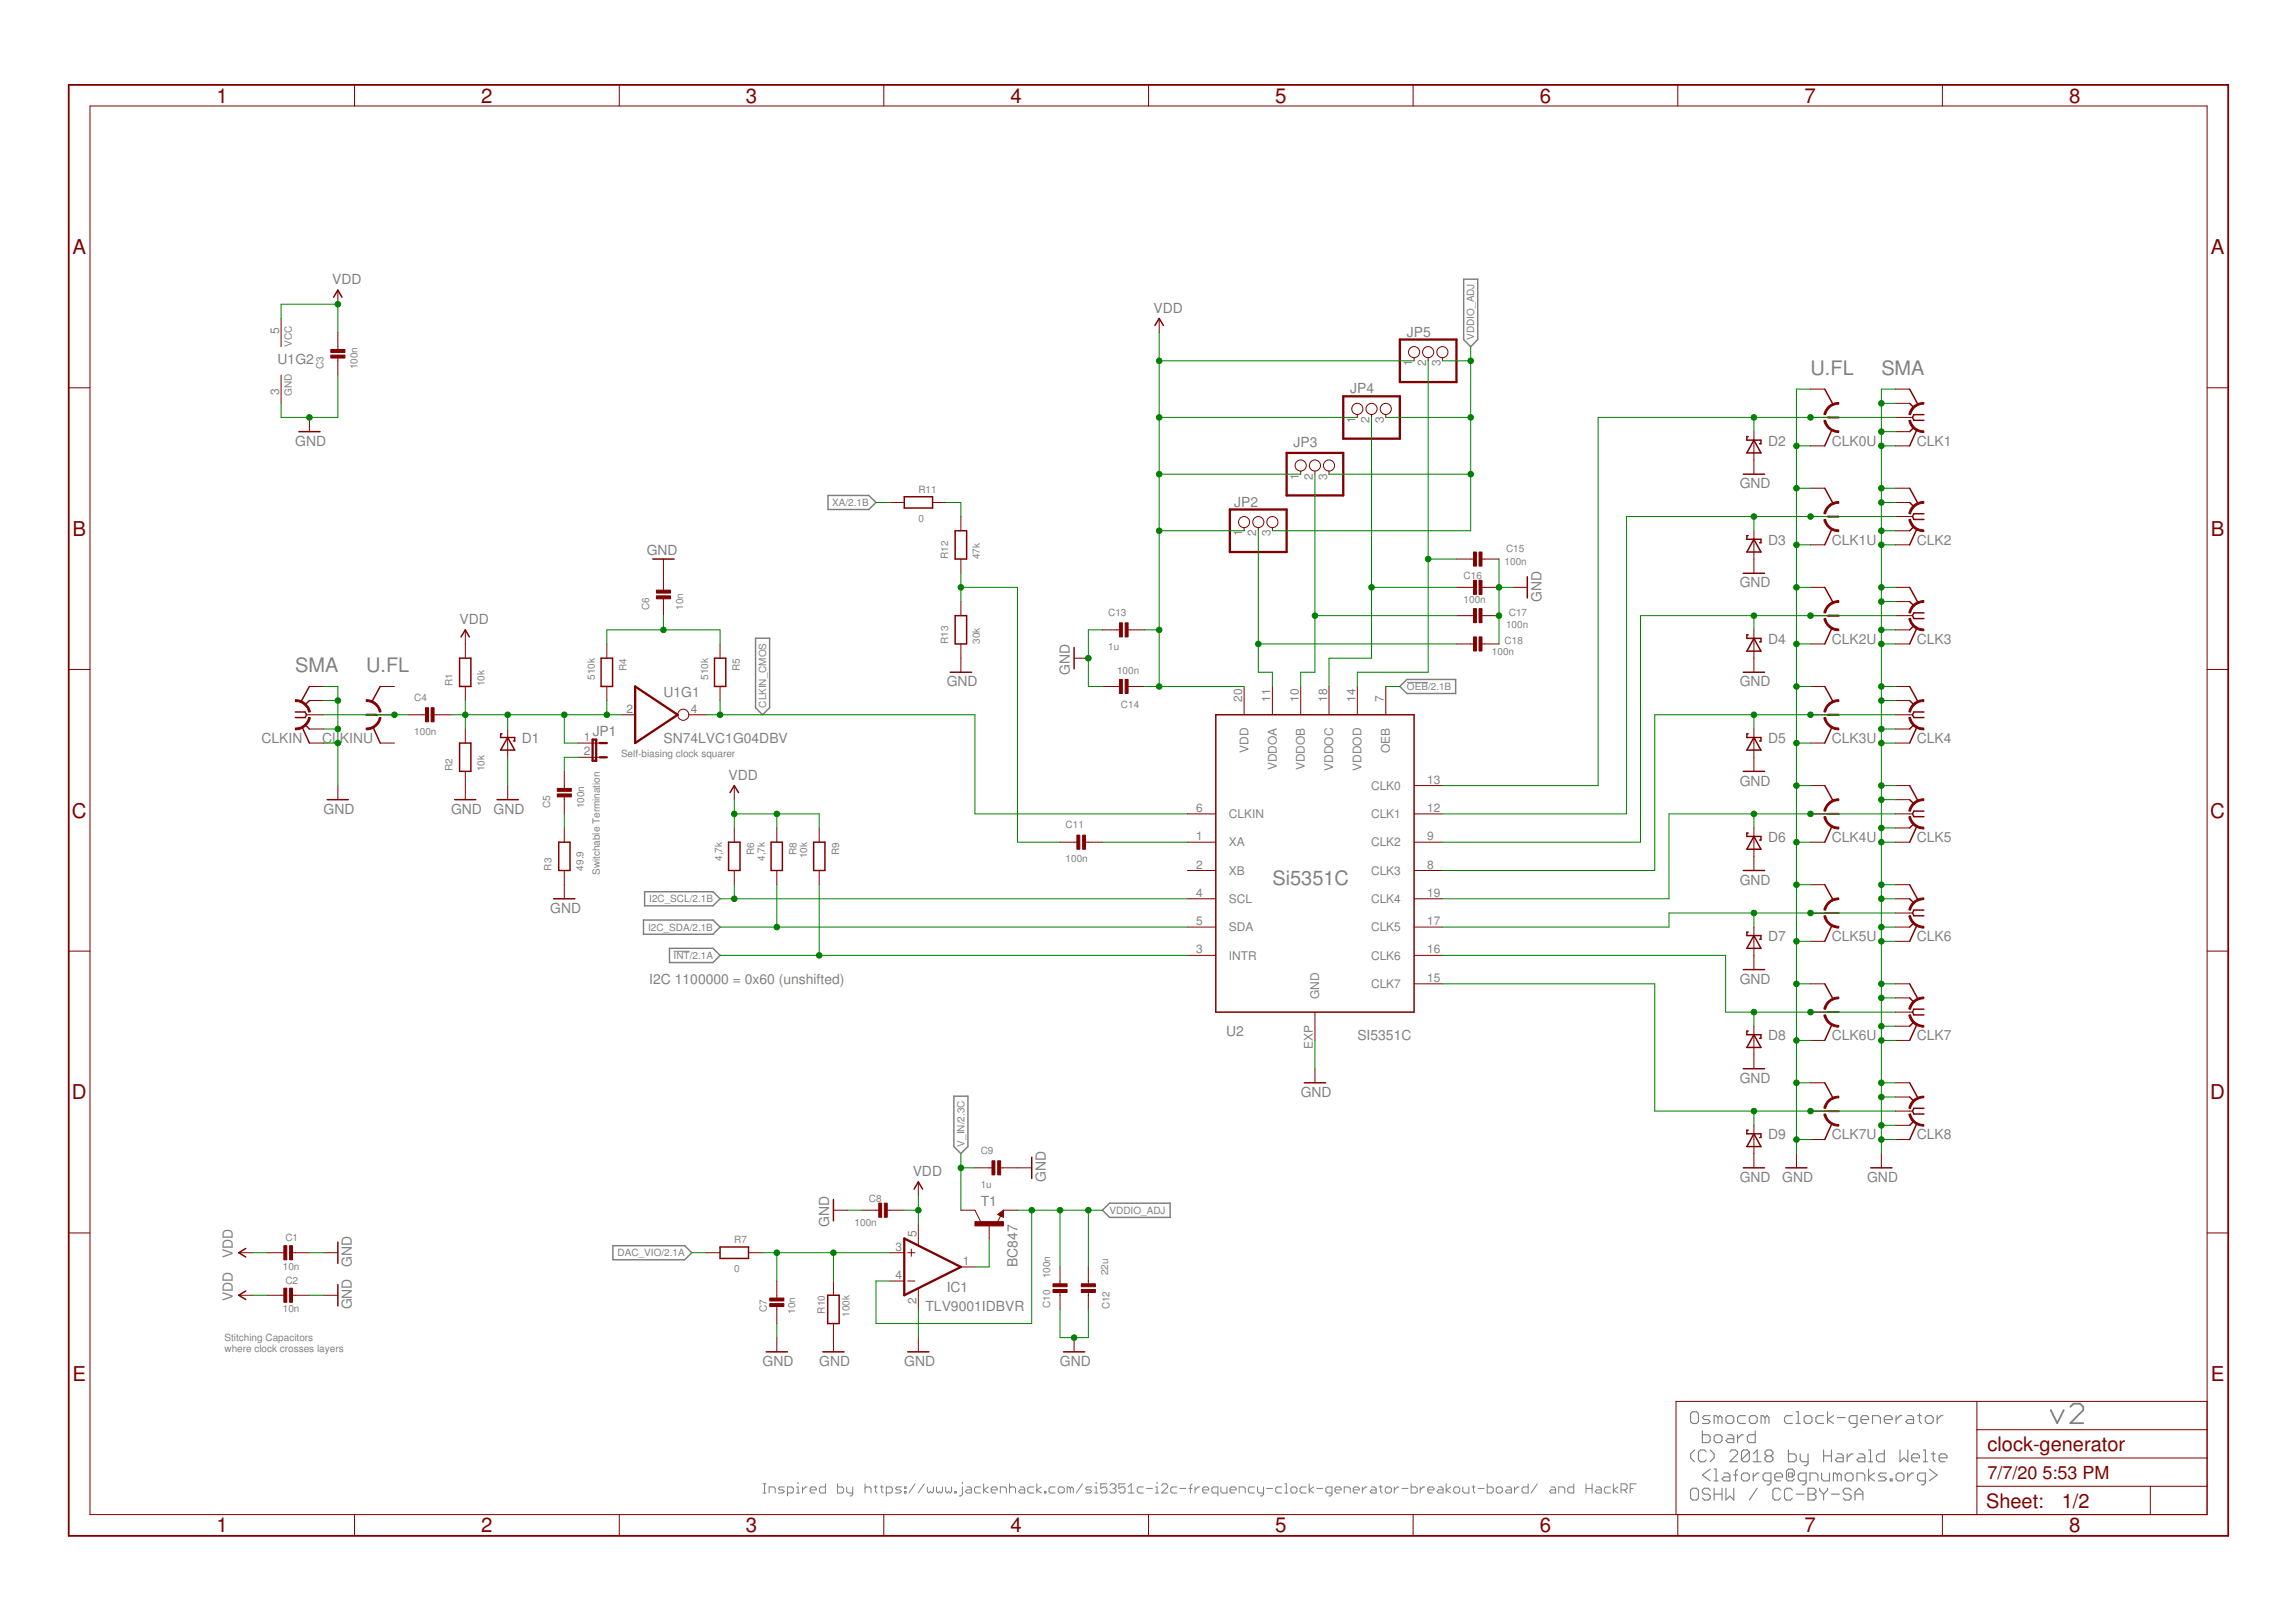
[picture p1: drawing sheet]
<svg xmlns="http://www.w3.org/2000/svg" width="297mm" height="210mm" viewBox="0 0 297 210" stroke-linecap="round" stroke-linejoin="round" font-family="sans-serif">
<defs><g id="words">
<g font-size="2.6" fill="#800000">
<text x="28" y="13.3">1</text>
<text x="62.3" y="13.3">2</text>
<text x="96.5" y="13.3">3</text>
<text x="130.7" y="13.3">4</text>
<text x="165" y="13.3">5</text>
<text x="199.2" y="13.3">6</text>
<text x="233.4" y="13.3">7</text>
<text x="267.7" y="13.3">8</text>
<text x="9.4" y="32.9">A</text>
<text x="286" y="32.9">A</text>
<text x="9.4" y="69.3">B</text>
<text x="286" y="69.3">B</text>
<text x="9.3" y="105.8">C</text>
<text x="286" y="105.8">C</text>
<text x="9.3" y="142.3">D</text>
<text x="286" y="142.3">D</text>
<text x="9.4" y="178.7">E</text>
<text x="286" y="178.7">E</text>
<text x="257.1" y="187.8">clock-generator</text>
<text x="257" y="195.2">Sheet:</text>
<text x="266.8" y="195.1">1/2</text>
<text x="28" y="198.3">1</text>
<text x="62.3" y="198.3">2</text>
<text x="96.5" y="198.3">3</text>
<text x="130.7" y="198.3">4</text>
<text x="165" y="198.3">5</text>
<text x="199.2" y="198.3">6</text>
<text x="233.4" y="198.3">7</text>
<text x="267.7" y="198.3">8</text>
</g>
<g font-size="2.6" fill="#808080">
<text x="234.2" y="48.5">U.FL</text>
<text x="243.4" y="48.5">SMA</text>
<text x="38.2" y="87">SMA</text>
<text x="47.4" y="87">U.FL</text>
<text x="164.6" y="114.5">Si5351C</text>
</g>
<g font-size="2.3" fill="#800000">
<text x="257.1" y="191.4">7/7/20</text>
<text x="264.3" y="191.4">5:53 PM</text>
</g>
<g font-size="1.8" fill="#808080">
<text x="43" y="36.8">VDD</text>
<text x="149.2" y="40.5">VDD</text>
<text x="35.9" y="47.2">U1G2</text>
<text x="182" y="43.6">JP5</text>
<text x="174.7" y="50.9">JP4</text>
<text x="38.2" y="57.7">GND</text>
<text x="167.4" y="57.9">JP3</text>
<text x="228.7" y="57.7">D2</text>
<text x="237" y="57.7">CLK0U</text>
<text x="248" y="57.7">CLK1</text>
<text x="159.7" y="65.6">JP2</text>
<text x="225.1" y="63.2">GND</text>
<text x="83.7" y="71.8">GND</text>
<text x="228.7" y="70.5">D3</text>
<text x="237" y="70.5">CLK1U</text>
<text x="248" y="70.5">CLK2</text>
<text x="199.4" y="77.8" transform="rotate(-90 199.4 77.8)">GND</text>
<text x="225.1" y="76">GND</text>
<text x="59.5" y="80.8">VDD</text>
<text x="228.7" y="83.3">D4</text>
<text x="237" y="83.3">CLK2U</text>
<text x="248" y="83.3">CLK3</text>
<text x="122.5" y="88.8">GND</text>
<text x="138.4" y="87.3" transform="rotate(-90 138.4 87.3)">GND</text>
<text x="225.1" y="88.8">GND</text>
<text x="76.7" y="95.2">JP1</text>
<text x="85.8" y="90.2">U1G1</text>
<text x="33.8" y="96.2">CLKIN</text>
<text x="41.7" y="96.2">CL</text>
<text x="44" y="96.2">KINU</text>
<text x="67.5" y="96.2">D1</text>
<text x="85.8" y="96.2">SN74LVC1G04DBV</text>
<text x="94.3" y="100.9">VDD</text>
<text x="225.1" y="101.7">GND</text>
<text x="228.7" y="96.2">D5</text>
<text x="237" y="96.2">CLK3U</text>
<text x="248" y="96.2">CLK4</text>
<text x="41.9" y="105.3">GND</text>
<text x="58.4" y="105.3">GND</text>
<text x="63.9" y="105.3">GND</text>
<text x="228.7" y="109">D6</text>
<text x="237" y="109">CLK4U</text>
<text x="248" y="109">CLK5</text>
<text x="71.2" y="118.1">GND</text>
<text x="225.1" y="114.5">GND</text>
<text x="228.7" y="121.8">D7</text>
<text x="237" y="121.8">CLK5U</text>
<text x="248" y="121.8">CLK6</text>
<text x="84" y="127.3">I2C 1100000 = 0x60 (unshifted)</text>
<text x="225.1" y="127.3">GND</text>
<text x="158.6" y="134.1">U2</text>
<text x="175.6" y="134.6">SI5351C</text>
<text x="228.7" y="134.6">D8</text>
<text x="237" y="134.6">CLK6U</text>
<text x="248" y="134.6">CLK7</text>
<text x="168.3" y="142">GND</text>
<text x="225.1" y="140.1">GND</text>
<text x="228.7" y="147.5">D9</text>
<text x="237" y="147.5">CLK7U</text>
<text x="248" y="147.5">CLK8</text>
<text x="118.1" y="152.2">VDD</text>
<text x="135.3" y="153" transform="rotate(-90 135.3 153)">GND</text>
<text x="225.1" y="153">GND</text>
<text x="230.6" y="153">GND</text>
<text x="241.6" y="153">GND</text>
<text x="107.3" y="158.8" transform="rotate(-90 107.3 158.8)">GND</text>
<text x="126.9" y="156.1">T1</text>
<text x="30.1" y="162.8" transform="rotate(-90 30.1 162.8)">VDD</text>
<text x="45.5" y="163.9" transform="rotate(-90 45.5 163.9)">GND</text>
<text x="122.5" y="167.2">IC1</text>
<text x="131.6" y="163.9" transform="rotate(-90 131.6 163.9)">BC847</text>
<text x="30.1" y="168.3" transform="rotate(-90 30.1 168.3)">VDD</text>
<text x="45.5" y="169.4" transform="rotate(-90 45.5 169.4)">GND</text>
<text x="119.7" y="169.6">TLV9001IDBVR</text>
<text x="98.7" y="176.8">GND</text>
<text x="106" y="176.8">GND</text>
<text x="117" y="176.8">GND</text>
<text x="137.1" y="176.8">GND</text>
</g>
<g font-size="1.5" fill="#808080">
<text x="36.1" y="43.2" transform="rotate(-90 36.1 43.2)">5</text>
<text x="182.7" y="47.4" transform="rotate(-90 182.7 47.4)">1</text>
<text x="184.5" y="47.4" transform="rotate(-90 184.5 47.4)">2</text>
<text x="186.3" y="47.4" transform="rotate(-90 186.3 47.4)">3</text>
<text x="36.1" y="51.1" transform="rotate(-90 36.1 51.1)">3</text>
<text x="175.4" y="54.7" transform="rotate(-90 175.4 54.7)">1</text>
<text x="177.2" y="54.7" transform="rotate(-90 177.2 54.7)">2</text>
<text x="179" y="54.7" transform="rotate(-90 179 54.7)">3</text>
<text x="168" y="62.1" transform="rotate(-90 168 62.1)">1</text>
<text x="169.9" y="62.1" transform="rotate(-90 169.9 62.1)">2</text>
<text x="171.7" y="62.1" transform="rotate(-90 171.7 62.1)">3</text>
<text x="160.7" y="69.4" transform="rotate(-90 160.7 69.4)">1</text>
<text x="162.5" y="69.4" transform="rotate(-90 162.5 69.4)">2</text>
<text x="164.4" y="69.4" transform="rotate(-90 164.4 69.4)">3</text>
<text x="75.6" y="95.9">1</text>
<text x="81" y="92.2">2</text>
<text x="89.4" y="92.2">4</text>
<text x="160.7" y="90.8" transform="rotate(-90 160.7 90.8)">20</text>
<text x="164.4" y="90.8" transform="rotate(-90 164.4 90.8)">11</text>
<text x="168" y="90.8" transform="rotate(-90 168 90.8)">10</text>
<text x="171.7" y="90.8" transform="rotate(-90 171.7 90.8)">18</text>
<text x="175.4" y="90.8" transform="rotate(-90 175.4 90.8)">14</text>
<text x="179" y="90.8" transform="rotate(-90 179 90.8)">7</text>
<text x="75.6" y="97.7">2</text>
<text x="161.5" y="97.4" transform="rotate(-90 161.5 97.4)">VDD</text>
<text x="165.2" y="99.7" transform="rotate(-90 165.2 99.7)">VDDOA</text>
<text x="168.8" y="99.7" transform="rotate(-90 168.8 99.7)">VDDOB</text>
<text x="172.5" y="99.8" transform="rotate(-90 172.5 99.8)">VDDOC</text>
<text x="176.2" y="99.8" transform="rotate(-90 176.2 99.8)">VDDOD</text>
<text x="179.8" y="97.4" transform="rotate(-90 179.8 97.4)">OEB</text>
<text x="184.6" y="101.4">13</text>
<text x="154.7" y="105.1">6</text>
<text x="159" y="105.9">CLKIN</text>
<text x="177.4" y="102.2">CLK0</text>
<text x="177.4" y="105.9">CLK1</text>
<text x="184.6" y="105.1">12</text>
<text x="154.7" y="108.7">1</text>
<text x="154.7" y="112.4">2</text>
<text x="159" y="109.5">XA</text>
<text x="159" y="113.2">XB</text>
<text x="177.4" y="109.5">CLK2</text>
<text x="177.4" y="113.2">CLK3</text>
<text x="184.6" y="108.7">9</text>
<text x="184.6" y="112.4">8</text>
<text x="154.7" y="116.1">4</text>
<text x="154.7" y="119.7">5</text>
<text x="159" y="116.9">SCL</text>
<text x="177.4" y="116.9">CLK4</text>
<text x="184.6" y="116.1">19</text>
<text x="184.6" y="119.7">17</text>
<text x="154.7" y="123.4">3</text>
<text x="159" y="124.2">INTR</text>
<text x="159" y="120.5">SDA</text>
<text x="177.4" y="120.5">CLK5</text>
<text x="177.4" y="124.2">CLK6</text>
<text x="184.6" y="123.4">16</text>
<text x="170.7" y="129.3" transform="rotate(-90 170.7 129.3)">GND</text>
<text x="177.4" y="127.9">CLK7</text>
<text x="184.6" y="127.1">15</text>
<text x="169.9" y="135.7" transform="rotate(-90 169.9 135.7)">EXP</text>
<text x="115.9" y="161.9">3</text>
<text x="118.6" y="160" transform="rotate(-90 118.6 160)">5</text>
<text x="115.9" y="165.5">4</text>
<text x="124.6" y="163.7">1</text>
<text x="118.6" y="168.7" transform="rotate(-90 118.6 168.7)">2</text>
</g>
<g font-size="1.3" fill="#808080">
<text x="37.7" y="44.9" transform="rotate(-90 37.7 44.9)">VCC</text>
<text x="41.9" y="47.8" transform="rotate(-90 41.9 47.8)">C3</text>
<text x="46.3" y="47.8" transform="rotate(-90 46.3 47.8)">100n</text>
<text x="190.7" y="44" transform="rotate(-90 190.7 44)">VDDIO_ADJ</text>
<text x="37.7" y="51.3" transform="rotate(-90 37.7 51.3)">GND</text>
<text x="107.7" y="65.5">XA/2.1B</text>
<text x="118.8" y="63.7">R11</text>
<text x="118.8" y="67.5">0</text>
<text x="194.8" y="71.4">C15</text>
<text x="122.7" y="72.3" transform="rotate(-90 122.7 72.3)">R12</text>
<text x="126.8" y="72.3" transform="rotate(-90 126.8 72.3)">47k</text>
<text x="189.3" y="74.9">C16</text>
<text x="194.7" y="73.1">100n</text>
<text x="84" y="78.9" transform="rotate(-90 84 78.9)">C6</text>
<text x="88.4" y="78.9" transform="rotate(-90 88.4 78.9)">10n</text>
<text x="122.7" y="83.3" transform="rotate(-90 122.7 83.3)">R13</text>
<text x="126.8" y="83.3" transform="rotate(-90 126.8 83.3)">30k</text>
<text x="143.4" y="79.7">C13</text>
<text x="189.3" y="78">100n</text>
<text x="194.7" y="83.3">C18</text>
<text x="194.8" y="81.3">100n</text>
<text x="195.2" y="79.7">C17</text>
<text x="58.5" y="88.8" transform="rotate(-90 58.5 88.8)">R1</text>
<text x="62.7" y="88.8" transform="rotate(-90 62.7 88.8)">10k</text>
<text x="76.9" y="88" transform="rotate(-90 76.9 88)">510k</text>
<text x="81.1" y="86.8" transform="rotate(-90 81.1 86.8)">R4</text>
<text x="91.6" y="88" transform="rotate(-90 91.6 88)">510k</text>
<text x="95.7" y="86.8" transform="rotate(-90 95.7 86.8)">R5</text>
<text x="143.4" y="84.1">1u</text>
<text x="144.5" y="87.2">100n</text>
<text x="182" y="89.3">OEB/2.1B</text>
<text x="193" y="84.8">100n</text>
<text x="53.6" y="95.1">100n</text>
<text x="53.6" y="90.7">C4</text>
<text x="99.1" y="91.6" transform="rotate(-90 99.1 91.6)">CLKIN_CMOS</text>
<text x="145" y="91.6">C14</text>
<text x="58.5" y="99.8" transform="rotate(-90 58.5 99.8)">R2</text>
<text x="62.7" y="99.8" transform="rotate(-90 62.7 99.8)">10k</text>
<text x="80.3" y="98">Self-biasing clock squarer</text>
<text x="71.2" y="104.6" transform="rotate(-90 71.2 104.6)">C5</text>
<text x="75.6" y="104.6" transform="rotate(-90 75.6 104.6)">100n</text>
<text x="137.9" y="107.2">C11</text>
<text x="71.4" y="112.7" transform="rotate(-90 71.4 112.7)">R3</text>
<text x="75.5" y="112.7" transform="rotate(-90 75.5 112.7)">49.9</text>
<text x="77.6" y="113.2" transform="rotate(-90 77.6 113.2)">Switchable Termination</text>
<text x="93.4" y="111.4" transform="rotate(-90 93.4 111.4)">4,7k</text>
<text x="97.6" y="110.6" transform="rotate(-90 97.6 110.6)">R6</text>
<text x="98.9" y="111.4" transform="rotate(-90 98.9 111.4)">4,7k</text>
<text x="103.1" y="110.6" transform="rotate(-90 103.1 110.6)">R8</text>
<text x="104.4" y="111.1" transform="rotate(-90 104.4 111.1)">10k</text>
<text x="108.5" y="110.6" transform="rotate(-90 108.5 110.6)">R9</text>
<text x="137.9" y="111.6">100n</text>
<text x="84" y="116.8">I2C_SCL/2.1B</text>
<text x="83.8" y="120.4">I2C_SDA/2.1B</text>
<text x="87.1" y="124.1">INT/2.1A</text>
<text x="124.8" y="148.4" transform="rotate(-90 124.8 148.4)">V_IN/2.3C</text>
<text x="126.9" y="149.3">C9</text>
<text x="112.4" y="155.5">C8</text>
<text x="126.9" y="153.7">1u</text>
<text x="36.9" y="160.6">C1</text>
<text x="95" y="160.8">R7</text>
<text x="110.6" y="158.6">100n</text>
<text x="143.5" y="157.1">VDDIO_ADJ</text>
<text x="36.6" y="164.3">10n</text>
<text x="36.9" y="166.1">C2</text>
<text x="79.9" y="162.6">DAC_VIO/2.1A</text>
<text x="95" y="164.6">0</text>
<text x="135.9" y="165.4" transform="rotate(-90 135.9 165.4)">100n</text>
<text x="143.4" y="165" transform="rotate(-90 143.4 165)">22u</text>
<text x="29" y="173.6">Stitching Capacitors</text>
<text x="36.6" y="169.8">10n</text>
<text x="99.2" y="169.8" transform="rotate(-90 99.2 169.8)">C7</text>
<text x="102.9" y="170" transform="rotate(-90 102.9 170)">10n</text>
<text x="106.7" y="170" transform="rotate(-90 106.7 170)">R10</text>
<text x="109.9" y="170.4" transform="rotate(-90 109.9 170.4)">100k</text>
<text x="135.9" y="169.3" transform="rotate(-90 135.9 169.3)">C10</text>
<text x="143.5" y="169.4" transform="rotate(-90 143.5 169.4)">C12</text>
<text x="29" y="174.9">where clock crosses layers</text>
</g>
</g></defs>
<g fill="none" stroke="#808080" stroke-width=".15">
<path d="M218.7 182.9l.3-.2h.5l.2 .2v1.1l-.2 .2h-.5l-.3-.2zM219 192.6h.5l.2 .2v1.1l-.2 .2h-.5l-.3-.2v-1.1zM219.2 187.6l-.5 .6v.5l.5 .5M220.2 185.2v1.5h.8l.3-.3v-.5l-.3-.2h-.8M220.7 187.9l-.2-.3h-.5l-.3 .3v1l.3 .3h.5l.2-.3M221.3 183.2h-.8l-.3 .3 .3 .2h.5l.3 .3-.3 .2h-.8M221.3 187.6l.5 .6v.5l-.5 .5M221.3 192.8l-.3-.2h-.5l-.3 .2v.3l.3 .3h.5l.3 .2v.3l-.3 .2h-.5l-.3-.2M221.3 190.1l-1.1 .8 1.1 .7M221.8 192.6v1.5M221.8 190.1h.2v1.5M221.8 191.6h.5"/>
<path d="M221.8 193.4h1M222 185.7h.5l.3 .2v.5l-.3 .3h-.5l-.2-.3v-.5zM222.3 183.5l-.3-.3h-.2v1M222.3 183.5v.7M222.3 183.5l.2-.3 .3 .3v.7M222.8 192.6v1.5M223 190.6h.5l.3 .3v.7h-.8l-.2-.2 .2-.3h.8M223.3 183.5l.2-.3h.5l.3 .3v.5l-.3 .2h-.5l-.2-.2zM223.3 192.6v1.5l.5-.5 .5 .5v-1.5M223.5 185.7h.5l.3 .2v.8h-.8l-.2-.3 .2-.2h.8M223.8 187.9l.2-.3h.5l.3 .3v.3l-1 1h1M224.3 190.9h.5"/>
<path d="M224.8 185.7v1M224.8 190.1l-.3 .3v1.2M225.3 190.9l.3-.3h.5l.2 .3v.5l-.2 .2h-.5l-.3-.2zM225.6 185.7h-.3l-.5 .5M225.8 183.2h-.8l-.2 .3v.5l.2 .2h.8M226.3 183.5l.3-.3h.5l.2 .3v.5l-.2 .2h-.5l-.3-.2zM226.3 187.9v1l-.2 .3h-.5l-.3-.3M226.3 187.9l-.2-.3h-.5l-.3 .3v1M226.3 187.9l-1 1M226.8 188.2l.5-.6v1.6M226.8 189.2h1M226.8 190.6v1"/>
<path d="M227.1 185.2v1.5h-.8l-.2-.3v-.5l.2-.2h.8M227.3 192.6l-1 1.5M227.6 190.6h-.3l-.5 .5M228.3 183.5l-.2-.3h-.3v1M228.3 183.5v.7M228.3 183.5l.3-.3 .3 .3v.7M228.6 188.4l-.3-.2v-.3l.3-.3h.5l.3 .3v.3l-.3 .2M228.6 188.4l-.3 .3v.2l.3 .3h.5l.3-.3v-.2l-.3-.3M228.6 188.4h.5M229.1 191.6h-.8l-.2-.2v-.5l.2-.3h.8v1.3l-.2 .3h-.3M229.6 191.1h1v-.2l-.2-.3h-.6l-.2 .3v.5l.2 .2h.6M230.4 192.8l-.3-.2h-.5l-.2 .2v1.1l.2 .2h.5l.3-.2"/>
<path d="M231.4 187.6v1.6h.7l.3-.3v-.5l-.3-.2h-.7M231.4 190.6h.5v.5h-.5zM231.9 183.2h-.8l-.2 .3v.5l.2 .2h.8M231.9 192.8l-.3-.2h-.5l-.2 .2v1.1l.2 .2h.5l.3-.2M231.9 191.1l.2-.2v-.5l-.2-.3h-.5l-.3 .3v1l.3 .2h.5l.2-.2M232.4 182.7h.2v1.5M232.4 184.2h.5M232.4 193.4h1M232.9 188.2v.7l.3 .3h.7M233.4 183.5l.3-.3h.5l.2 .3v.5l-.2 .2h-.5l-.3-.2zM233.7 191.6h-.8l-.3-.2v-.5l.3-.3h.8v1.3l-.3 .3h-.2M233.9 192.6h.8l.2 .2v.3l-.2 .3 .2 .2v.3l-.2 .2h-.8z"/>
<path d="M233.9 188.2v1.2l-.2 .3h-.3M233.9 193.4h.8M234.2 191.6v-1h.7l.3 .3v.7M235.4 192.6v.2l.5 .6M235.7 190.6v.8l.2 .2h.8v-1M235.9 183.2h-.7l-.3 .3v.5l.3 .2h.7M235.9 188.4h1M235.9 187.6v1.6M235.9 193.4v.7M236.4 182.7v1.5M236.4 192.6v.2l-.5 .6M236.9 187.6v1.6"/>
<path d="M236.9 193.4h1.1M237.2 183.2l-.8 .5 .8 .5M237.7 183.5h1M237.7 188.2h.5l.3 .2v.8h-.8l-.3-.3 .3-.2h.8M237.7 190.9l-.3-.3h-.2v1M237.7 190.9v.7M237.7 190.9l.3-.3 .2 .3v.7M238.7 190.9l.3-.3h.5l.2 .3v.5l-.2 .2h-.5l-.3-.2zM239 188.2v1M239.5 192.8l-.3-.2h-.5l-.2 .2v.3l.2 .3h.5l.3 .2v.3l-.3 .2h-.5l-.2-.2M239.7 188.2h-.2l-.5 .5M240 193.4h1"/>
<path d="M240 194.1v-1l.5-.5 .5 .5v1M240.2 184.2h-.7l-.3-.2v-.5l.3-.3h.7v1.3l-.2 .2h-.3M240.2 191.6v-1h.8l.3 .3v.7M240.5 188.2h.5l.3 .2v.8h-.8l-.3-.3 .3-.2h.8M240.7 183.7h1v-.2l-.2-.3h-.5l-.3 .3v.5l.3 .2h.5M241.7 190.1v1.5M241.7 187.6h.3v1.6M241.7 189.2h.6M242.3 184.2v-1h.7l.3 .3v.7M242.5 190.6l-.8 .5 .8 .5M243.8 183.7h1v-.2l-.3-.3h-.5l-.2 .3v.5l.2 .2h.5M243.8 187.6v1.6h-.8l-.2-.3v-.5l.2-.2h.8"/>
<path d="M244 190.6h-.7l-.3 .3 .3 .2h.5l.2 .3-.2 .2h-.8M244.5 191.4h.3v.2h-.3zM245.3 183.2v1M245.6 190.6h.5l.2 .3v.5l-.2 .2h-.5l-.3-.2v-.5zM245.8 187.6v1.6l.5-.5 .5 .5v-1.6M246.1 183.2h-.3l-.5 .5M246.8 183.2h.5l.3 .3v.7h-.8l-.3-.2 .3-.3h.8M246.8 190.6v1M247.3 188.7h1v-.3l-.2-.2h-.5l-.3 .2v.5l.3 .3h.5M247.6 190.6h-.3l-.5 .5M248.1 183.2h.5M248.3 182.9v1.1l.3 .2"/>
<path d="M248.8 187.6h.3v1.6M248.8 189.2h.5M249.1 183.5l.2-.3h.6l.2 .3v.5l-.2 .2h-.6l-.2-.2zM249.1 191.6h-.8l-.2-.2v-.5l.2-.3h.8v1.3l-.3 .3h-.2M249.6 190.1l1 .8-1 .7M249.9 188.2h.5M250.1 187.9v1l.3 .3M250.6 183.2v1M250.9 188.7h1v-.3l-.3-.2h-.5l-.2 .2v.5l.2 .3h.5M251.4 183.2h-.3l-.5 .5"/>
</g>
<g fill="none" stroke="#808080" stroke-width=".13">
<path d="M182 88.3h2.7M87.1 123.1h2.1M98.7 193.2h.4M98.7 192h.4M98.9 192v1.2M99.5 193.2v-.8h.6l.2 .2v.6M101.5 192.4h-.6l-.2 .2 .2 .2h.4l.2 .2-.2 .2h-.6M101.9 193.2h.5l.2-.2v-.4l-.2-.2h-.5v1.2M103 193.2h.4M103 192.4h.3v.8M103.3 191.8v.2M103.8 192.4v.8"/>
<path d="M104.4 192.4h-.2l-.4 .4M104.8 192.8h.8v-.2l-.2-.2h-.4l-.2 .2v.4l.2 .2h.4M106.8 192v1.2h-.6l-.2-.2v-.4l.2-.2h.6M108.4 192v1.2h.5l.2-.2v-.4l-.2-.2h-.5M109.5 192.4v.6l.2 .2h.6M110.3 192.4v1l-.2 .2h-.2M111.9 192.6l.2-.2h.4l.2 .2v.6M111.9 192v1.2M113.1 192.4h.4M113.3 192.2v.8l.2 .2M113.9 192.4h.4M114.1 192.2v.8l.2 .2"/>
<path d="M114.7 193.2h.6l.1-.2v-.4l-.1-.2h-.6v1.2M116.6 192.4h-.6l-.2 .2 .2 .2h.4l.2 .2-.2 .2h-.6M117 193h.2v.2h-.2zM117 192.4h.2v.2h-.2zM118.4 192l-.8 1.2M119.6 192l-.8 1.2M120 192.4v.6l.2 .2 .2-.2 .2 .2 .2-.2v-.6M121.2 192.4v.6l.1 .2 .2-.2 .2 .2 .2-.2v-.6M122.3 192.4v.6l.2 .2 .2-.2 .2 .2 .2-.2v-.6M123.5 193h.2v.2h-.2zM124.5 192.4v1l-.2 .2h-.2M124.5 191.8v.2"/>
<path d="M125.1 192.4h.4l.2 .2v.6h-.6l-.2-.2 .2-.2h.6M126.9 192.4h-.6l-.2 .2v.4l.2 .2h.6M127.3 192v1.2M127.8 192.4l-.5 .4 .5 .4M128.2 192.8h.8v-.2l-.2-.2h-.4l-.2 .2v.4l.2 .2h.4M129.4 193.2v-.8h.6l.2 .2v.6M130.6 192.6l.2-.2h.4l.2 .2v.6M130.6 192v1.2M132 192.4h.4l.2 .2v.6h-.6l-.2-.2 .2-.2h.6M133.8 192.4h-.6l-.2 .2v.4l.2 .2h.6M134.1 192v1.2M134.7 192.4l-.6 .4 .6 .4"/>
<path d="M135.1 193h.2v.2h-.2zM136.5 192.4h-.6l-.2 .2v.4l.2 .2h.6M136.9 192.6l.2-.2h.4l.2 .2v.4l-.2 .2h-.4l-.2-.2zM138.5 192.6l-.2-.2h-.2v.8M138.5 192.6v.6M138.5 192.6l.2-.2 .2 .2v.6M140 192l-.7 1.2M141.2 192.4h-.6l-.2 .2 .2 .2h.4l.2 .2-.2 .2h-.6M141.6 193.2h.4M141.6 192.4h.2v.8M141.8 191.8v.2M143.2 192h-.8v.6l.4-.2h.2l.2 .2v.4l-.2 .2h-.4l-.2-.2"/>
<path d="M143.6 192.2l.2-.2h.4l.2 .2v.2l-.2 .2M144 192.6h.2M144.2 192.6l.2 .2v.2l-.2 .2h-.4l-.2-.2M145.5 192h-.7v.6l.4-.2h.2l.1 .2v.4l-.1 .2h-.4l-.2-.2M145.9 193.2h.8M145.9 192.4l.4-.4v1.2M147.9 192.4h-.6l-.2 .2v.4l.2 .2h.6M148.3 192.6h.8M149.5 193.2h.4M149.5 192.4h.2v.8M149.7 191.8v.2M150.3 192.2l.2-.2h.4l.2 .2v.2l-.8 .8h.8"/>
<path d="M152.3 192.4h-.6l-.2 .2v.4l.2 .2h.6M152.6 192.6h.8M153.8 192.6h.4M154.2 192l-.2 .2v1M154.6 192.4v.8M155.2 192.4h-.2l-.4 .4M155.6 192.8h.8v-.2l-.2-.2h-.4l-.2 .2v.4l.2 .2h.4M157.6 193.2h-.6l-.2-.2v-.4l.2-.2h.6v1.2M157.9 192.4v.6l.3 .2h.5v-.8M159.1 192.8h.8v-.2l-.2-.2h-.4l-.2 .2v.4l.2 .2h.4M160.3 193.2v-.8h.6l.2 .2v.6M162.3 192.4h-.6l-.2 .2v.4l.2 .2h.6"/>
<path d="M162.7 192.4v.6l.2 .2h.6M163.5 192.4v1l-.2 .2h-.2M163.9 192.6h.7M165.8 192.4h-.6l-.2 .2v.4l.2 .2h.6M166.2 193.2h.4M166.2 192h.2v1.2M167 192.6l.2-.2h.4l.2 .2v.4l-.2 .2h-.4l-.2-.2zM169 192.4h-.6l-.2 .2v.4l.2 .2h.6M169.4 192v1.2M169.9 192.4l-.5 .4 .5 .4M170.3 192.6h.8M172.3 193.2h-.6l-.2-.2v-.4l.2-.2h.6v1l-.2 .2h-.2"/>
<path d="M172.7 192.8h.8v-.2l-.2-.2h-.4l-.2 .2v.4l.2 .2h.4M173.9 193.2v-.8h.6l.2 .2v.6M175.1 192.8h.8v-.2l-.2-.2h-.4l-.2 .2v.4l.2 .2h.4M176.3 192.4v.8M176.8 192.4h-.1l-.4 .4M177.4 192.4h.4l.2 .2v.6h-.6l-.2-.2 .2-.2h.6M178.4 192.4h.4M178.6 192.2v.8l.2 .2M179.2 192.6l.2-.2h.4l.2 .2v.4l-.2 .2h-.4l-.2-.2zM180.4 192.4v.8M181 192.4h-.2l-.4 .4M181.4 192.6h.8"/>
<path d="M182.6 192v1.2h.5l.2-.2v-.4l-.2-.2h-.5M183.7 192.4v.8M184.3 192.4h-.2l-.4 .4M184.7 192.8h.8v-.2l-.2-.2h-.4l-.2 .2v.4l.2 .2h.4M186.1 192.4h.4l.2 .2v.6h-.6l-.2-.2 .2-.2h.6M187.1 192v1.2M187.7 192.4l-.6 .4 .6 .4M188.1 192.6l.2-.2h.4l.1 .2v.4l-.1 .2h-.4l-.2-.2zM189.3 192.4v.6l.1 .2h.6v-.8M190.4 192.4h.4M190.6 192.2v.8l.2 .2M191.2 192.6h.8"/>
<path d="M192.4 192v1.2h.6l.2-.2v-.4l-.2-.2h-.6M193.6 192.6l.2-.2h.4l.2 .2v.4l-.2 .2h-.4l-.2-.2zM194.9 192.4h.4l.2 .2v.6h-.6l-.1-.2 .1-.2h.6M195.9 192.4v.8M196.5 192.4h-.2l-.4 .4M197.7 192v1.2h-.6l-.2-.2v-.4l.2-.2h.6M198.9 192l-.8 1.2M200.7 192.4h.4l.2 .2v.6h-.6l-.2-.2 .2-.2h.6M201.7 193.2v-.8h.5l.2 .2v.6M203.6 192v1.2h-.6l-.2-.2v-.4l.2-.2h.6M205.2 192.6h.8M205.2 192v1.2"/>
<path d="M206 192v1.2M206.6 192.4h.3l.3 .2v.6h-.6l-.2-.2 .2-.2h.6M208.3 192.4h-.5l-.2 .2v.4l.2 .2h.5M208.7 192v1.2M209.3 192.4l-.6 .4 .6 .4M209.7 192.8h.6l.2-.2v-.4l-.2-.2h-.6v1.2M210.1 192.8l.4 .4M210.9 192.6h.4M211.7 192h-.8v1.2"/>
</g>
<path d="M265.3 182.5l.8 1.7 .9-1.7M267.8 182.1l.5-.4h.8l.4 .4v.4l-1.7 1.7h1.7" fill="none" stroke="#808080" stroke-width=".23"/>
<path d="M189.4 36.1h1.8v7.8l-.9 1-.9-1zM107.1 64.1h5.3l.9 .9-.9 .9h-5.3zM97.7 82.6h1.9v9l-.9 .9-1-.9zM181.1 88.8l.9-.9h6.3v1.8h-6.3zM83.2 119.1h9l1 .9-1 .9h-9zM83.4 115.4h8.8l1 .9-1 .9h-8.8zM86.6 122.7h5.6l1 .9-1 1h-5.6zM123.4 141.9h1.8v6.5l-.9 .9-.9-.9zM142.6 156.6l1-.9h7.8v1.8h-7.8zM79.3 161.2h9.3l.9 .9-.9 .9h-9.3z" fill="none" stroke="#808080" stroke-width=".19"/>
<g fill="none" stroke="#800000" stroke-width=".19">
<path d="M43.2 38.5l.5-1 .5 1M38.7 55.9h2.7M149.4 42.1l.6-.9 .5 .9M226.2 56.5h-.2v.5h1.8v.4h-.2M226.9 57l.9 1.6h-1.8zM236.1 50.4l1.1 2M237 55.7l-.9 2M237.9 54h-1.5l1.5 .1M247.1 52.2l.5 .5M247.1 50.4l1.1 2M247.6 55.3l-.5 .6M248 55.7l-.9 2"/>
<path d="M248.9 53.7h-1.3l-.2 .3 .2 .4h1.3M84.5 72.3h2.7M117 64.3h3.6v1.4h-3.6zM123.6 68.7h1.5v3.6h-1.5zM123.6 79.7h1.5v3.6h-1.5zM197.6 74.6v2.8M225.5 61.4h2.8M225.5 74.2h2.8M226.2 69.3h-.2v.5h1.8v.4h-.2M226.9 69.8l.9 1.6h-1.8zM236.1 76l1.1 2M236.1 63.2l1.1 2"/>
<path d="M237 68.5l-.9 2M237.9 79.6l-1.5 .1h1.5M237.9 66.8h-1.5l1.5 .1M247.1 65l.5 .6M247.1 63.2l1.1 2M247.1 77.9l.5 .5M247.1 76l1.1 2M247.6 68.1l-.5 .6M248 68.5l-.9 2M248.9 66.5h-1.3l-.2 .3 .2 .4h1.3M248.9 79.3h-1.3l-.2 .4 .2 .4h1.3M38.2 92.1h1.3l.2 .4-.2 .4h-1.3"/>
<path d="M39.1 94.1l.9 2.1M39.5 93.8l.5 .5M40 90.7l-.5 .5M40 88.8l-1.1 2M47.4 92.5h1.4h-1.4M48.3 94.1l.9 2.1M49.2 88.8l-1.1 2M59.5 85.2h1.4v3.6h-1.4zM59.5 96.2h1.4v3.6h-1.4zM59.6 82.4l.6-.9 .5 .9M65 95h-.2v.4h1.8v.5h-.2M65.7 95.4l.9 1.7h-1.8z"/>
<path d="M77.8 85.2h1.4v3.6h-1.4zM92.4 85.2h1.5v3.6h-1.5zM122.9 87h2.8M139 83.8v2.8M157.3 92.5h25.6v38.5h-25.6zM225.5 99.8h2.8M225.5 87h2.8M226.2 82.1h-.2v.5h1.8v.5h-.2M226.2 95h-.2v.4h1.8v.5h-.2M226.9 82.6l.9 1.7h-1.8zM226.9 95.4l.9 1.7h-1.8zM236.1 88.8l1.1 2"/>
<path d="M237 94.1l-.9 2.1M237 81.3l-.9 2M237.9 92.5h-1.5h1.5M247.1 90.7l.5 .5M247.1 88.8l1.1 2M247.6 81l-.5 .5M247.6 93.8l-.5 .5M248 81.3l-.9 2M248 94.1l-.9 2.1M248.9 92.1h-1.3l-.2 .4 .2 .4h1.3M42.3 103.5h2.8M58.8 103.5h2.8"/>
<path d="M64.3 103.5h2.8M71.6 116.3h2.8M72.3 109h1.4v3.6h-1.4zM94.3 109h1.4v3.6h-1.4zM94.4 102.6l.6-.9 .5 .9M99.8 109h1.4v3.6h-1.4zM105.3 109h1.4v3.6h-1.4zM225.5 112.6h2.8M226.2 107.8h-.2v.4h1.8v.5h-.2M226.9 108.2l.9 1.7h-1.8zM236.1 114.5l1.1 2M236.1 101.7l1.1 2"/>
<path d="M237 119.8l-.9 2M237 107l-.9 2M237.9 118.1l-1.5 .1h1.5M237.9 105.3h-1.5l1.5 .1M247.1 103.5l.5 .5M247.1 101.7l1.1 2M247.1 116.3l.5 .6M247.1 114.5l1.1 2M247.6 106.6l-.5 .5M247.6 119.4l-.5 .6M248 107l-.9 2M248 119.8l-.9 2"/>
<path d="M248.9 105h-1.3l-.2 .3 .2 .4h1.3M248.9 117.8h-1.3l-.2 .4 .2 .3h1.3M225.5 125.5h2.8M225.5 138.3h2.8M226.2 120.6h-.2v.5h1.8v.4h-.2M226.2 133.4h-.2v.5h1.8v.5h-.2M226.9 121.1l.9 1.6h-1.8zM226.9 133.9l.9 1.7h-1.8zM236.1 127.3l1.1 2M237 132.6l-.9 2M237.9 130.9l-1.5 .1h1.5M247.1 129.1l.5 .6"/>
<path d="M247.1 127.3l1.1 2M247.6 132.2l-.5 .6M248 132.6l-.9 2M248.9 130.6h-1.3l-.2 .4 .2 .3h1.3M107.8 155.2v2.8M118.3 153.9l.5-.9 .6 .9M129.4 157.2l.2-.1v.3l-.3-.2 .4-.4v.6M133.5 149.8v2.7M168.7 140.1h2.8M225.5 151.1h2.8M226.2 146.3h-.2v.4h1.8v.5h-.2M226.9 146.7l.9 1.7h-1.8z"/>
<path d="M231 151.1h2.8M236.1 140.1l1.1 2.1M237 145.4l-.9 2.1M237.9 143.8h-1.5h1.5M242 151.1h2.8M247.1 142l.5 .5M247.1 140.1l1.1 2.1M247.6 145.1l-.5 .5M248 145.4l-.9 2.1M248.9 143.4h-1.3l-.2 .4 .2 .4h1.3M31.8 167.1l-.9 .5 .9 .6M31.8 161.6l-.9 .5 .9 .6"/>
<path d="M43.7 160.7v2.8M43.7 166.2v2.8M93.2 161.4h3.6v1.5h-3.6zM99.1 174.9h2.8M106.4 174.9h2.8M107.1 167.6h1.5v3.7h-1.5zM117.4 174.9h2.8M137.6 174.9h2.7"/>
</g>
<g fill="none" stroke="#800000" stroke-width=".13">
<path d="M11.6 13.7h273.9v182.3h-273.9zM45.9 11v2.7M80.1 11v2.7M114.3 11v2.7M148.6 11v2.7M182.8 11v2.7M217.1 11v2.7M251.3 11v2.7M43.7 37.5v1.9M8.9 50.2h2.7M36.4 41.2v3.7M36.4 48.5v3.7"/>
<path d="M40 54v1.9M43.7 43v2.4M43.7 46.1v2.4M150 41.2v1.8M175.6 53.6v.4M177.4 53.6v.4M179.3 53.6v.4M182.9 46.3v.4M184.8 46.3v.4M186.6 46.3v.4M226.9 55.9v5.5M234.2 54h2.2"/>
<path d="M234.2 50.4h1.9M234.2 57.7h1.9M245.2 54h2.2M245.2 52.2h1.9M245.2 50.4h1.9M245.2 55.9h1.9M245.2 57.7h1.9M285.5 50.2h2.8M85.8 72.3v4.3M85.8 77.3v2.4M115.1 65h1.9M120.6 65h1.9"/>
<path d="M124.3 66.8v1.9M124.3 72.3v1.9M124.3 77.9v1.8M161 68.3v.4M162.8 68.3v.4M164.6 68.3v.4M168.3 61v.4M170.1 61v.4M171.9 61v.4M188.4 79.7h2.4M188.4 76h2.4M188.4 72.3h2.4"/>
<path d="M191.5 79.7h2.4M191.5 76h2.4M191.5 72.3h2.4M195.7 76h1.9M226.9 68.7v5.5M234.2 66.8h2.2M234.2 63.2h1.9M234.2 70.5h1.9M234.2 79.7h2.2M234.2 76h1.9M245.2 66.8h2.2M245.2 65h1.9"/>
<path d="M245.2 63.2h1.9M245.2 68.7h1.9M245.2 70.5h1.9M245.2 79.7h2.2M245.2 77.9h1.9M245.2 76h1.9M8.9 86.6h2.7M39.7 92.5h2.2M40 90.7h1.9M40 88.8h1.9M40 94.3h1.9M40 96.2h1.9"/>
<path d="M48.8 92.5h2.2M49.2 88.8h1.8M49.2 96.2h1.8M52.9 92.5h2.3M56 92.5h2.4M60.2 81.5v3.7M60.2 88.8v1.9M60.2 94.3v1.9M60.2 99.8v3.7M65.7 94.3v3.7M73 99.8v2.4M74.8 96.2h2.8"/>
<path d="M74.8 98h2.8M78.5 83.3v1.9M78.5 88.8v1.9M80.3 92.5h1.9M89.1 92.5h2.2M93.2 83.3v1.9M93.2 88.8v1.9M124.3 83.3v3.7M139 85.2h1.8M142.6 81.5h2.4M142.6 88.8h2.4M145.8 81.5h2.3"/>
<path d="M145.8 88.8h2.3M161 88.8v3.7M164.6 88.8v3.7M168.3 88.8v3.7M171.9 88.8v3.7M175.6 88.8v3.7M179.3 88.8v3.7M188.4 83.3h2.4M191.5 83.3h2.4M226.9 81.5v5.5M226.9 94.3v5.5M234.2 83.3h1.9"/>
<path d="M234.2 92.5h2.2M234.2 88.8h1.9M234.2 96.2h1.9M245.2 81.5h1.9M245.2 83.3h1.9M245.2 92.5h2.2M245.2 90.7h1.9M245.2 88.8h1.9M245.2 94.3h1.9M245.2 96.2h1.9M285.5 86.6h2.8M43.7 101.7v1.8"/>
<path d="M65.7 101.7v1.8M73 102.9v2.4M73 107.1v1.9M73 112.6v3.7M95 101.7v1.8M95 107.1v1.9M95 112.6v1.9M100.5 107.1v1.9M100.5 112.6v1.9M106 107.1v1.9M106 112.6v1.9M137.1 109h2.4"/>
<path d="M140.3 109h2.3M153.6 105.3h3.7M153.6 109h3.7M153.6 112.6h3.7M153.6 116.3h3.7M153.6 120h3.7M182.9 101.7h3.7M182.9 105.3h3.7M182.9 109h3.7M182.9 112.6h3.7M182.9 116.3h3.7M182.9 120h3.7"/>
<path d="M226.9 107.1v5.5M226.9 120v5.5M234.2 101.7h1.9M234.2 105.3h2.2M234.2 109h1.9M234.2 118.2h2.2M234.2 114.5h1.9M245.2 101.7h1.9M245.2 105.3h2.2M245.2 109h1.9M245.2 116.3h1.9M245.2 120h1.9"/>
<path d="M245.2 103.5h1.9M245.2 107.1h1.9M245.2 118.2h2.2M245.2 114.5h1.9M8.9 123.1h2.7M153.6 123.6h3.7M170.1 131v3.6M170.1 138.3v1.8M182.9 123.6h3.7M182.9 127.3h3.7M226.9 132.8v5.5M234.2 127.3h1.9"/>
<path d="M234.2 121.8h1.9M234.2 131h2.2M234.2 134.6h1.9M245.2 127.3h1.9M245.2 121.8h1.9M245.2 131h2.2M245.2 129.1h1.9M245.2 132.8h1.9M245.2 134.6h1.9M285.5 123.1h2.8M8.9 159.6h2.7M107.8 156.6h1.8"/>
<path d="M111.5 156.6h2.4M114.6 156.6h2.4M118.8 153v1.8M118.8 158.5v2.6M124.3 156.6h1.8l.8 1.5M126.1 151.1h2.4M128 158.5v1.8M129.1 157.2l.7-.6v.9zM129.3 151.1h4.2M129.5 157.3l-.5 .9M129.8 156.6h1.8M226.9 145.6v5.5"/>
<path d="M232.4 149.3v1.8M234.2 143.8h2.2M234.2 140.1h1.9M234.2 147.5h1.9M243.4 149.3v1.8M245.2 143.8h2.2M245.2 142h1.9M245.2 140.1h1.9M245.2 145.6h1.9M245.2 147.5h1.9M285.5 159.6h2.8M30.9 167.6h1.8"/>
<path d="M30.9 162.1h1.8M34.5 167.6h2.4M34.5 162.1h2.4M37.7 167.6h2.3M37.7 162.1h2.3M41.9 167.6h1.8M41.9 162.1h1.8M91.3 162.1h1.9M96.8 162.1h1.9M100.5 165.8v2.4M100.5 168.9v2.4M100.5 173.1v1.8"/>
<path d="M107.8 165.8v1.8M107.8 171.3v3.6M115.1 162.1h1.9M115.1 165.8h1.9M117.4 162.1h1M117.4 165.8h1M117.9 161.6v1M118.8 166.8v2.6M118.8 173.1v1.8M124.3 164h1.8M137.1 164v2.3M137.1 167.1v2.3"/>
<path d="M139 173.1v1.8M140.8 164v2.3M140.8 167.1v2.3M45.9 196v2.8M80.1 196v2.8M114.3 196v2.8M148.6 196v2.8M182.8 196v2.8M217.1 196v2.8M251.3 196v2.8M255.8 192.3h29.7M255.8 181.4v14.6"/>
<path d="M255.8 188.7h29.7M255.8 185h29.7M278.2 192.3v3.7M285.5 181.4h-68.7v14.6"/>
<circle cx="175.6" cy="52.9" r=".72"/>
<circle cx="177.4" cy="52.9" r=".72"/>
<circle cx="179.3" cy="52.9" r=".72"/>
<circle cx="182.9" cy="45.6" r=".72"/>
<circle cx="184.8" cy="45.6" r=".72"/>
<circle cx="186.6" cy="45.6" r=".72"/>
<circle cx="161" cy="67.6" r=".72"/>
<circle cx="162.8" cy="67.6" r=".72"/>
<circle cx="164.6" cy="67.6" r=".72"/>
<circle cx="168.3" cy="60.2" r=".72"/>
<circle cx="170.1" cy="60.2" r=".72"/>
<circle cx="171.9" cy="60.2" r=".72"/>
<circle cx="88.4" cy="92.5" r=".72"/>
</g>
<g fill="#800000" stroke="#800000" stroke-width=".13">
<path d="M247 54.4h.2a1.72 1.72 0 0 0 1.7 1.4v.2a1.92 1.92 0 0 1-1.9-1.6z" fill-rule="evenodd"/>
<path d="M247.4 52.8a2.04 2.04 0 0 1 1.5-.7v.2a1.74 1.74 0 0 0-1.7 1.4l-.2-.1z" fill-rule="evenodd"/>
<path d="M247 67.2h.2a1.72 1.72 0 0 0 1.7 1.4v.2a1.92 1.92 0 0 1-1.9-1.6z" fill-rule="evenodd"/>
<path d="M247.4 65.6a1.87 1.87 0 0 1 1.5-.7v.2a1.74 1.74 0 0 0-1.7 1.4h-.2z" fill-rule="evenodd"/>
<path d="M247 80.1l.2-.1a1.76 1.76 0 0 0 1.7 1.4v.2a1.92 1.92 0 0 1-1.9-1.5z" fill-rule="evenodd"/>
<path d="M247.6 78.1a2.23 2.23 0 0 1 1.3-.4v.3a1.74 1.74 0 0 0-1.7 1.3h-.2a1.91 1.91 0 0 1 .6-1.2z" fill-rule="evenodd"/>
<path d="M247 92.9l.2-.1a1.72 1.72 0 0 0 1.7 1.4v.2a1.91 1.91 0 0 1-1.9-1.5z" fill-rule="evenodd"/>
<path d="M247.4 91.2a1.96 1.96 0 0 1 1.5-.6v.2a1.74 1.74 0 0 0-1.7 1.4l-.2-.1z" fill-rule="evenodd"/>
<path d="M247 105.7h.2a1.72 1.72 0 0 0 1.7 1.3v.3a1.91 1.91 0 0 1-1.9-1.6z" fill-rule="evenodd"/>
<path d="M247.6 103.8a1.88 1.88 0 0 1 1.3-.4v.2a1.74 1.74 0 0 0-1.7 1.4l-.2-.1a1.91 1.91 0 0 1 .6-1.1z" fill-rule="evenodd"/>
<path d="M247 118.5h.2a1.72 1.72 0 0 0 1.7 1.4v.2a1.91 1.91 0 0 1-1.9-1.6z" fill-rule="evenodd"/>
<path d="M247.4 116.9a1.96 1.96 0 0 1 1.5-.7v.2a1.74 1.74 0 0 0-1.7 1.4h-.2z" fill-rule="evenodd"/>
<path d="M247 131.4l.2-.1a1.72 1.72 0 0 0 1.7 1.4v.2a1.87 1.87 0 0 1-1.9-1.5z" fill-rule="evenodd"/>
<path d="M247.4 129.7a2.04 2.04 0 0 1 1.5-.7v.2a1.74 1.74 0 0 0-1.7 1.4h-.2z" fill-rule="evenodd"/>
<path d="M247 144.2l.2-.1a1.72 1.72 0 0 0 1.7 1.4v.2a1.92 1.92 0 0 1-1.9-1.5z" fill-rule="evenodd"/>
<path d="M247.4 142.5a2.04 2.04 0 0 1 1.5-.6v.2a1.74 1.74 0 0 0-1.7 1.3h-.2z" fill-rule="evenodd"/>
<path d="M236 131.4l.2-.1a1.72 1.72 0 0 0 1.7 1.4v.2a1.86 1.86 0 0 1-1.9-1.5z" fill-rule="evenodd"/>
<path d="M236.4 129.7a1.95 1.95 0 0 1 1.5-.7v.2a1.7 1.7 0 0 0-1.7 1.4h-.2v-.2z" fill-rule="evenodd"/>
<path d="M236 118.5h.2a1.72 1.72 0 0 0 1.7 1.4v.2a1.91 1.91 0 0 1-1.9-1.6z" fill-rule="evenodd"/>
<path d="M236.4 116.9a1.87 1.87 0 0 1 1.5-.7v.2a1.7 1.7 0 0 0-1.7 1.4h-.2v-.2z" fill-rule="evenodd"/>
<path d="M236 105.7h.2a1.72 1.72 0 0 0 1.7 1.3v.3a1.91 1.91 0 0 1-1.9-1.6z" fill-rule="evenodd"/>
<path d="M236.4 104.1a1.87 1.87 0 0 1 1.5-.7v.2a1.7 1.7 0 0 0-1.7 1.4l-.2-.1v-.1z" fill-rule="evenodd"/>
<path d="M236 144.2l.2-.1a1.72 1.72 0 0 0 1.7 1.4v.2a1.91 1.91 0 0 1-1.9-1.5z" fill-rule="evenodd"/>
<path d="M236.4 142.5a1.95 1.95 0 0 1 1.5-.6v.2a1.7 1.7 0 0 0-1.7 1.3h-.2v-.2z" fill-rule="evenodd"/>
<path d="M38.2 94.2a1.7 1.7 0 0 0 1.7-1.4l.3 .1a1.95 1.95 0 0 1-2 1.5z" fill-rule="evenodd"/>
<path d="M38.2 90.6a1.95 1.95 0 0 1 2 1.5l-.3 .1a1.72 1.72 0 0 0-1.7-1.4z" fill-rule="evenodd"/>
<path d="M236 92.9l.2-.1a1.72 1.72 0 0 0 1.7 1.4v.2a1.91 1.91 0 0 1-1.9-1.5z" fill-rule="evenodd"/>
<path d="M236.4 91.2a1.87 1.87 0 0 1 1.5-.6v.2a1.7 1.7 0 0 0-1.7 1.4l-.2-.1v-.2z" fill-rule="evenodd"/>
<path d="M236 80.1l.2-.1a1.76 1.76 0 0 0 1.7 1.4v.2a1.91 1.91 0 0 1-1.9-1.5z" fill-rule="evenodd"/>
<path d="M236.6 78.1a2.12 2.12 0 0 1 1.3-.4v.3a1.7 1.7 0 0 0-1.7 1.3h-.2a1.91 1.91 0 0 1 .6-1.2z" fill-rule="evenodd"/>
<path d="M236 67.2h.2a1.72 1.72 0 0 0 1.7 1.4v.2a1.91 1.91 0 0 1-1.9-1.6z" fill-rule="evenodd"/>
<path d="M236.4 65.6a1.79 1.79 0 0 1 1.5-.7v.2a1.7 1.7 0 0 0-1.7 1.4h-.2v-.2z" fill-rule="evenodd"/>
<path d="M236 54.4h.2a1.72 1.72 0 0 0 1.7 1.4v.2a1.91 1.91 0 0 1-1.9-1.6z" fill-rule="evenodd"/>
<path d="M236.6 52.5a1.9 1.9 0 0 1 1.3-.4v.2a1.7 1.7 0 0 0-1.7 1.4l-.2-.1a1.91 1.91 0 0 1 .6-1.1z" fill-rule="evenodd"/>
<path d="M47.4 94.2a1.7 1.7 0 0 0 1.7-1.4l.2 .1a1.91 1.91 0 0 1-1.9 1.5z" fill-rule="evenodd"/>
<path d="M47.4 90.6a1.91 1.91 0 0 1 1.9 1.5l-.2 .1a1.72 1.72 0 0 0-1.7-1.4z" fill-rule="evenodd"/>
</g>
<g fill="#800000" stroke="#800000" stroke-width=".13">
<path d="M145.6 80.6h.3v1.8h-.3z"/>
<path d="M144.8 80.6h.4v1.8h-.4z"/>
<path d="M55.8 91.6h.4v1.8h-.4z"/>
<path d="M55.1 91.6h.3v1.8h-.3z"/>
<path d="M72.1 102h1.8v.4h-1.8z"/>
<path d="M72.1 102.7h1.8v.4h-1.8z"/>
<path d="M84.9 76.4h1.8v.4h-1.8z"/>
<path d="M84.9 77.1h1.8v.4h-1.8z"/>
<path d="M42.8 45.2h1.8v.4h-1.8z"/>
<path d="M42.8 46h1.8v.3h-1.8z"/>
<path d="M144.8 87.9h.4v1.8h-.4z"/>
<path d="M145.6 87.9h.3v1.8h-.3z"/>
<path d="M191.3 82.4h.4v1.8h-.4z"/>
<path d="M190.6 82.4h.4v1.8h-.4z"/>
<path d="M191.3 78.8h.4v1.8h-.4z"/>
<path d="M190.6 78.8h.4v1.8h-.4z"/>
<path d="M191.3 75.1h.4v1.8h-.4z"/>
<path d="M190.6 75.1h.4v1.8h-.4z"/>
<path d="M191.3 71.4h.4v1.9h-.4z"/>
<path d="M190.6 71.4h.4v1.9h-.4z"/>
<path d="M99.6 168h1.8v.4h-1.8z"/>
<path d="M99.6 168.7h1.8v.4h-1.8z"/>
<path d="M114.4 155.7h.4v1.8h-.4z"/>
<path d="M113.7 155.7h.4v1.8h-.4z"/>
<path d="M126.1 158.1h3.7v.5h-3.7z"/>
<path d="M139.9 166.1h1.8v.4h-1.8z"/>
<path d="M139.9 166.9h1.8v.4h-1.8z"/>
<path d="M136.2 166.1h1.8v.4h-1.8z"/>
<path d="M136.2 166.9h1.8v.4h-1.8z"/>
<path d="M36.7 166.7h.4v1.8h-.4z"/>
<path d="M37.5 166.7h.3v1.8h-.3z"/>
<path d="M36.7 161.2h.4v1.8h-.4z"/>
<path d="M37.5 161.2h.3v1.8h-.3z"/>
<path d="M140.1 108.1h.3v1.8h-.3z"/>
<path d="M139.3 108.1h.4v1.8h-.4z"/>
<path d="M129.1 150.2h.4v1.8h-.4z"/>
<path d="M128.3 150.2h.4v1.8h-.4z"/>
</g>
<path d="M166.5 58.6h7.3v5.5h-7.3zM173.8 51.3h7.3v5.5h-7.3zM181.1 43.9h7.3v5.5h-7.3zM159.1 65.9h7.4v5.5h-7.4zM76.7 95.7h.4v2.7h-.4zM77.6 96.2h.9M77.6 98h.9M82.2 88.8l5.5 3.7-5.5 3.7zM117 160.3l7.3 3.7-7.3 3.6z" fill="none" stroke="#800000" stroke-width=".3"/>
<path d="M8.9 11h279.4v187.8h-279.4z" fill="none" stroke="#800000" stroke-width=".23"/>
<g fill="none" stroke="#008000" stroke-width=".13">
<path d="M36.4 41.2v-1.8h7.3v3.6M43.7 48.5v5.5h-7.3v-1.8M150 54h25.6M150 43v45.8M150 46.7h32.9M177.4 54v31.2h-5.5v3.6M179.3 54h11M184.8 46.7v40.3h-9.2v1.8M186.6 46.7h3.7M190.3 44.9v23.8h-25.7M226.9 54v1.9M232.4 57.7h1.8"/>
<path d="M234.2 50.4h-1.8v98.9M243.4 55.9h1.8M243.4 57.7h1.8M243.4 52.2h1.8M245.2 50.4h-1.8v98.9M245.2 54h-38.4v47.7h-20.2M85.8 79.7v1.8M113.3 65h1.8M122.5 65h1.8v1.8M124.3 76h7.3v33h5.5M124.3 74.2v3.7M150 68.7h11"/>
<path d="M150 61.4h18.3M162.8 68.7v18.3h1.8v1.8M170.1 61.4v25.6h-1.8v1.8M170.1 79.7h18.3M171.9 61.4h18.4M177.4 76h11M184.8 72.3h3.6M193.9 76h1.8M193.9 72.3v11M226.9 66.8v1.9M226.9 79.7v1.8M232.4 76h1.8"/>
<path d="M232.4 63.2h1.8M232.4 70.5h1.8M243.4 76h1.8M243.4 65h1.8M243.4 77.9h1.8M243.4 63.2h1.8M243.4 68.7h1.8M243.4 70.5h1.8M245.2 79.7h-33v29.3h-25.6M245.2 66.8h-34.8v38.5h-23.8M41.9 88.8h1.8v12.9M41.9 90.7h1.8"/>
<path d="M41.9 94.3h1.8M41.9 96.2h1.8M41.9 92.5h11M58.4 92.5h21.9M60.2 90.7v3.6M65.7 92.5v1.8M65.7 98v3.7M73 92.5v3.7h1.8M74.8 98h-1.8v1.8M78.5 83.3v-1.8h14.7v1.8M78.5 90.7v1.8M91.3 92.5h34.8v12.8h27.5"/>
<path d="M93.2 90.7v1.8M142.6 81.5h-1.8v7.3h1.8M148.1 81.5h1.9M148.1 88.8h12.9M162.8 83.3h25.6M179.3 88.8h1.8M226.9 92.5v1.8M232.4 88.8h1.8M232.4 96.2h1.8M232.4 83.3h1.8M243.4 81.5h1.8M243.4 88.8h1.8"/>
<path d="M243.4 90.7h1.8M243.4 94.3h1.8M243.4 96.2h1.8M243.4 83.3h1.8M245.2 92.5h-31.1v20.1h-27.5M73 105.3v1.8M93.2 116.3h60.4M93.2 120h60.4M95 103.5v3.6M95 114.5v1.8M95 105.3h11v1.8M100.5 105.3v1.8"/>
<path d="M100.5 114.5v5.5M106 114.5v9.1M142.6 109h11M226.9 105.3v1.8M226.9 118.2v1.8M232.4 114.5h1.8M232.4 109h1.8M232.4 101.7h1.8M243.4 114.5h1.8M243.4 116.3h1.8M243.4 120h1.8M243.4 109h1.8"/>
<path d="M243.4 107.1h1.8M243.4 101.7h1.8M243.4 103.5h1.8M245.2 105.3h-29.3v11h-29.3M245.2 118.2h-29.3v1.8h-29.3M93.2 123.6h60.4M170.1 134.6v3.7M186.6 127.3h27.5v16.5h31.1M186.6 123.6h36.6v7.4h22M226.9 131v1.8M232.4 121.8h1.8M232.4 127.3h1.8"/>
<path d="M232.4 134.6h1.8M243.4 121.8h1.8M243.4 129.1h1.8M243.4 127.3h1.8M243.4 132.8h1.8M243.4 134.6h1.8M109.6 156.6h1.9M117 156.6h1.8M118.8 154.8v3.7M124.3 149.3v7.3M124.3 151.1h1.8M131.6 156.6h11"/>
<path d="M133.5 156.6v14.7h-20.2v-5.5h1.8M137.1 156.6v7.4M140.8 156.6v7.4M226.9 143.8v1.8M232.4 147.5h1.8M232.4 140.1h1.8M243.4 142h1.8M243.4 147.5h1.8M243.4 145.6h1.8M243.4 140.1h1.8M32.7 167.6h1.8M32.7 162.1h1.8"/>
<path d="M40 167.6h1.9M40 162.1h1.9M89.5 162.1h1.8M98.7 162.1h16.4M100.5 162.1v3.7M100.5 171.3v1.8M107.8 162.1v3.7M118.8 169.4v3.7M128 160.3v3.7h-1.9M137.1 169.4v3.7h3.7v-3.7"/>
</g>
<g fill="#008000" stroke="#008000" stroke-width=".13">
<circle cx="140.8" cy="85.2" r=".36"/>
<circle cx="43.7" cy="90.7" r=".36"/>
<circle cx="43.7" cy="94.3" r=".36"/>
<circle cx="43.7" cy="96.2" r=".36"/>
<circle cx="243.4" cy="52.2" r=".36"/>
<circle cx="243.4" cy="55.9" r=".36"/>
<circle cx="243.4" cy="57.7" r=".36"/>
<circle cx="243.4" cy="63.2" r=".36"/>
<circle cx="243.4" cy="65" r=".36"/>
<circle cx="243.4" cy="68.7" r=".36"/>
<circle cx="243.4" cy="70.5" r=".36"/>
<circle cx="243.4" cy="77.9" r=".36"/>
<circle cx="243.4" cy="76" r=".36"/>
<circle cx="243.4" cy="81.5" r=".36"/>
<circle cx="243.4" cy="83.3" r=".36"/>
<circle cx="243.4" cy="88.8" r=".36"/>
<circle cx="243.4" cy="90.7" r=".36"/>
<circle cx="243.4" cy="94.3" r=".36"/>
<circle cx="243.4" cy="96.2" r=".36"/>
<circle cx="243.4" cy="101.7" r=".36"/>
<circle cx="243.4" cy="103.5" r=".36"/>
<circle cx="243.4" cy="107.1" r=".36"/>
<circle cx="243.4" cy="109" r=".36"/>
<circle cx="243.4" cy="116.3" r=".36"/>
<circle cx="243.4" cy="114.5" r=".36"/>
<circle cx="243.4" cy="120" r=".36"/>
<circle cx="243.4" cy="121.8" r=".36"/>
<circle cx="243.4" cy="127.3" r=".36"/>
<circle cx="243.4" cy="129.1" r=".36"/>
<circle cx="243.4" cy="132.8" r=".36"/>
<circle cx="243.4" cy="134.6" r=".36"/>
<circle cx="243.4" cy="140.1" r=".36"/>
<circle cx="243.4" cy="142" r=".36"/>
<circle cx="243.4" cy="145.6" r=".36"/>
<circle cx="243.4" cy="147.5" r=".36"/>
<circle cx="40" cy="54" r=".36"/>
<circle cx="232.4" cy="147.5" r=".36"/>
<circle cx="232.4" cy="140.1" r=".36"/>
<circle cx="232.4" cy="134.6" r=".36"/>
<circle cx="232.4" cy="127.3" r=".36"/>
<circle cx="232.4" cy="121.8" r=".36"/>
<circle cx="232.4" cy="114.5" r=".36"/>
<circle cx="232.4" cy="109" r=".36"/>
<circle cx="232.4" cy="101.7" r=".36"/>
<circle cx="232.4" cy="96.2" r=".36"/>
<circle cx="232.4" cy="88.8" r=".36"/>
<circle cx="232.4" cy="83.3" r=".36"/>
<circle cx="232.4" cy="76" r=".36"/>
<circle cx="232.4" cy="70.5" r=".36"/>
<circle cx="232.4" cy="63.2" r=".36"/>
<circle cx="232.4" cy="57.7" r=".36"/>
<circle cx="193.9" cy="79.7" r=".36"/>
<circle cx="193.9" cy="76" r=".36"/>
<circle cx="139" cy="173.1" r=".36"/>
<circle cx="150" cy="46.7" r=".36"/>
<circle cx="150" cy="54" r=".36"/>
<circle cx="150" cy="68.7" r=".36"/>
<circle cx="150" cy="61.4" r=".36"/>
<circle cx="150" cy="88.8" r=".36"/>
<circle cx="150" cy="81.5" r=".36"/>
<circle cx="43.7" cy="39.4" r=".36"/>
<circle cx="95" cy="105.3" r=".36"/>
<circle cx="100.5" cy="105.3" r=".36"/>
<circle cx="118.8" cy="156.6" r=".36"/>
<circle cx="100.5" cy="120" r=".36"/>
<circle cx="95" cy="116.3" r=".36"/>
<circle cx="226.9" cy="54" r=".36"/>
<circle cx="234.2" cy="54" r=".36"/>
<circle cx="226.9" cy="66.8" r=".36"/>
<circle cx="234.2" cy="66.8" r=".36"/>
<circle cx="226.9" cy="79.7" r=".36"/>
<circle cx="234.2" cy="79.7" r=".36"/>
<circle cx="226.9" cy="92.5" r=".36"/>
<circle cx="234.2" cy="92.5" r=".36"/>
<circle cx="226.9" cy="105.3" r=".36"/>
<circle cx="234.2" cy="105.3" r=".36"/>
<circle cx="226.9" cy="118.2" r=".36"/>
<circle cx="234.2" cy="118.2" r=".36"/>
<circle cx="226.9" cy="131" r=".36"/>
<circle cx="234.2" cy="131" r=".36"/>
<circle cx="226.9" cy="143.8" r=".36"/>
<circle cx="234.2" cy="143.8" r=".36"/>
<circle cx="106" cy="123.6" r=".36"/>
<circle cx="60.2" cy="92.5" r=".36"/>
<circle cx="78.5" cy="92.5" r=".36"/>
<circle cx="73" cy="92.5" r=".36"/>
<circle cx="65.7" cy="92.5" r=".36"/>
<circle cx="51" cy="92.5" r=".36"/>
<circle cx="85.8" cy="81.5" r=".36"/>
<circle cx="93.2" cy="92.5" r=".36"/>
<circle cx="190.3" cy="54" r=".36"/>
<circle cx="190.3" cy="61.4" r=".36"/>
<circle cx="190.3" cy="46.7" r=".36"/>
<circle cx="133.5" cy="156.6" r=".36"/>
<circle cx="137.1" cy="156.6" r=".36"/>
<circle cx="140.8" cy="156.6" r=".36"/>
<circle cx="177.4" cy="76" r=".36"/>
<circle cx="184.8" cy="72.3" r=".36"/>
<circle cx="170.1" cy="79.7" r=".36"/>
<circle cx="162.8" cy="83.3" r=".36"/>
<circle cx="100.5" cy="162.1" r=".36"/>
<circle cx="107.8" cy="162.1" r=".36"/>
<circle cx="124.3" cy="151.1" r=".36"/>
<circle cx="124.3" cy="76" r=".36"/>
</g>
<use href="#words"/>
</svg>
